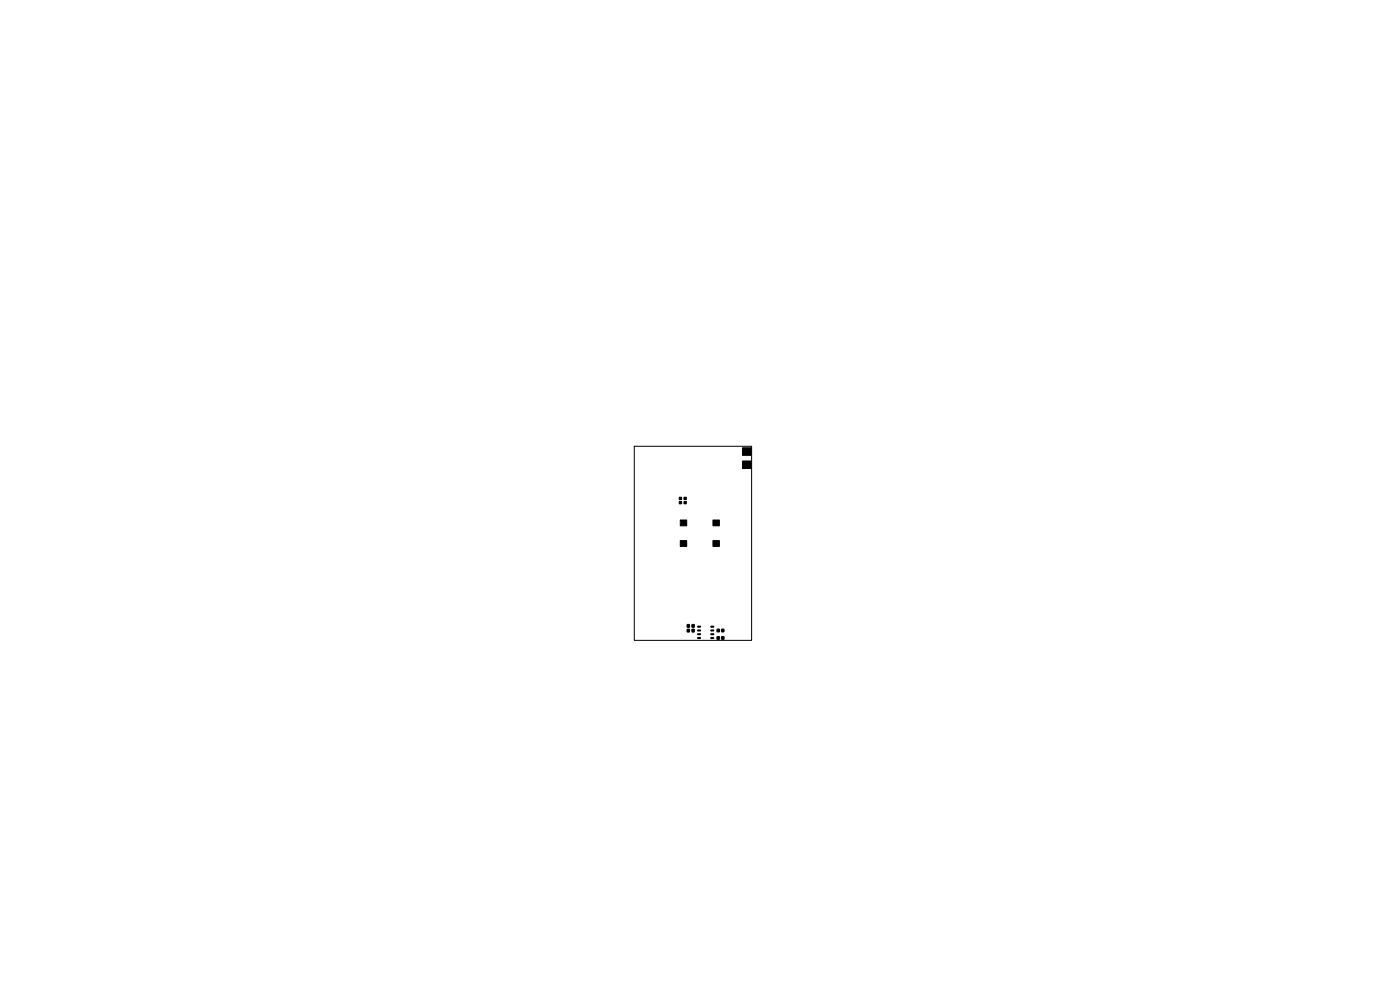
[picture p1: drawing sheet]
<svg xmlns="http://www.w3.org/2000/svg" width="297mm" height="210mm" viewBox="0 0 297 210" stroke-linecap="round" stroke-linejoin="round" font-family="sans-serif">
<g fill="#000" stroke="#000" stroke-width=".21">
<path d="M157.5 97.8h1.8v1.6h-1.8zM157.5 95h1.8v1.6h-1.8zM144.1 106.4h.5v.5h-.5zM144.1 105.5h.5v.5h-.5zM144.3 110.3h1.4v1.2h-1.4zM144.3 114.7h1.4v1.2h-1.4zM145.1 106.4h.5v.5h-.5zM145.1 105.5h.5v.5h-.5zM151.2 110.3h1.4v1.2h-1.4zM151.2 114.7h1.4v1.2h-1.4zM145.8 132.5h.5v.6h-.5zM145.8 133.5h.5v.6h-.5z"/>
<path d="M146.8 132.5h.5v.6h-.5zM146.8 133.5h.5v.6h-.5zM152.1 133.5h.5v.5h-.5zM152.1 135.1h.5v.5h-.5zM153.1 133.5h.5v.5h-.5zM153.1 135.1h.5v.5h-.5z"/>
</g>
<path d="M148.1 135.3h.4M148.1 134.5h.4M148.1 133.7h.4M148.1 132.9h.4M150.9 135.3h.4M150.9 134.5h.4M150.9 133.7h.4M150.9 132.9h.4" fill="none" stroke="#000" stroke-width=".45"/>
<path d="M134.6 94.7h24.9v41.1h-24.9z" fill="none" stroke="#000" stroke-width=".21"/>
</svg>
